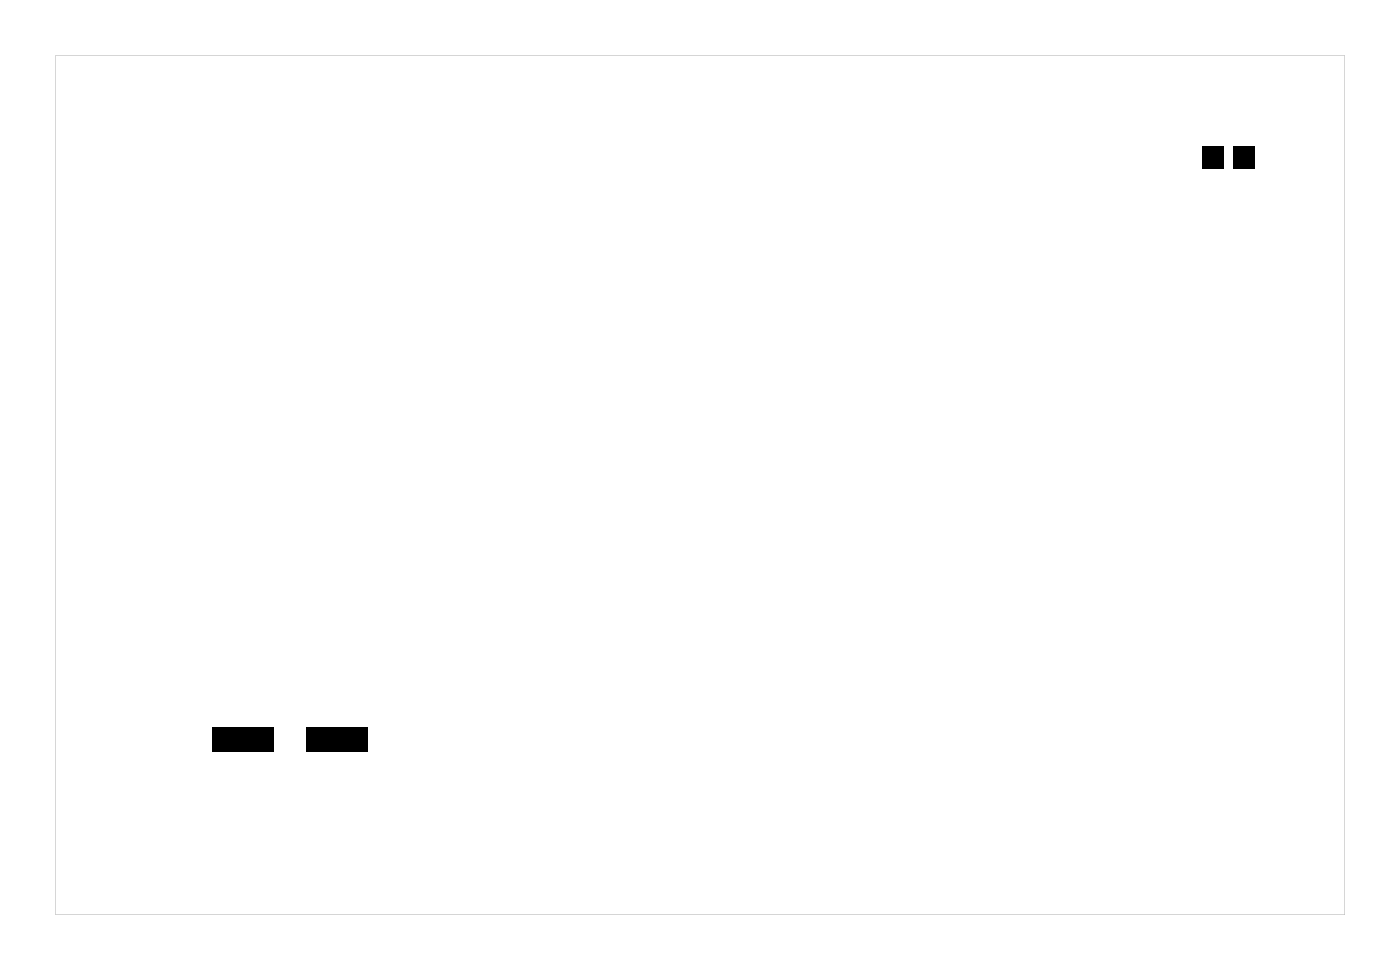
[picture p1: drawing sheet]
<svg xmlns="http://www.w3.org/2000/svg" width="92mm" height="63mm" viewBox="0 0 92 63" stroke-linecap="round" stroke-linejoin="round" font-family="sans-serif">
<g fill="#000">
<path d="M78.8 9.6h1.4v1.5h-1.4zM80.8 9.6h1.4v1.5h-1.4zM14 47.6h4v1.6h-4zM20.1 47.6h4v1.6h-4z"/>
<path d="M3.6 3.6v56.3h84.5v-56.3zM3.6 3.6h84.5v56.3h-84.5z"/>
</g>
</svg>
